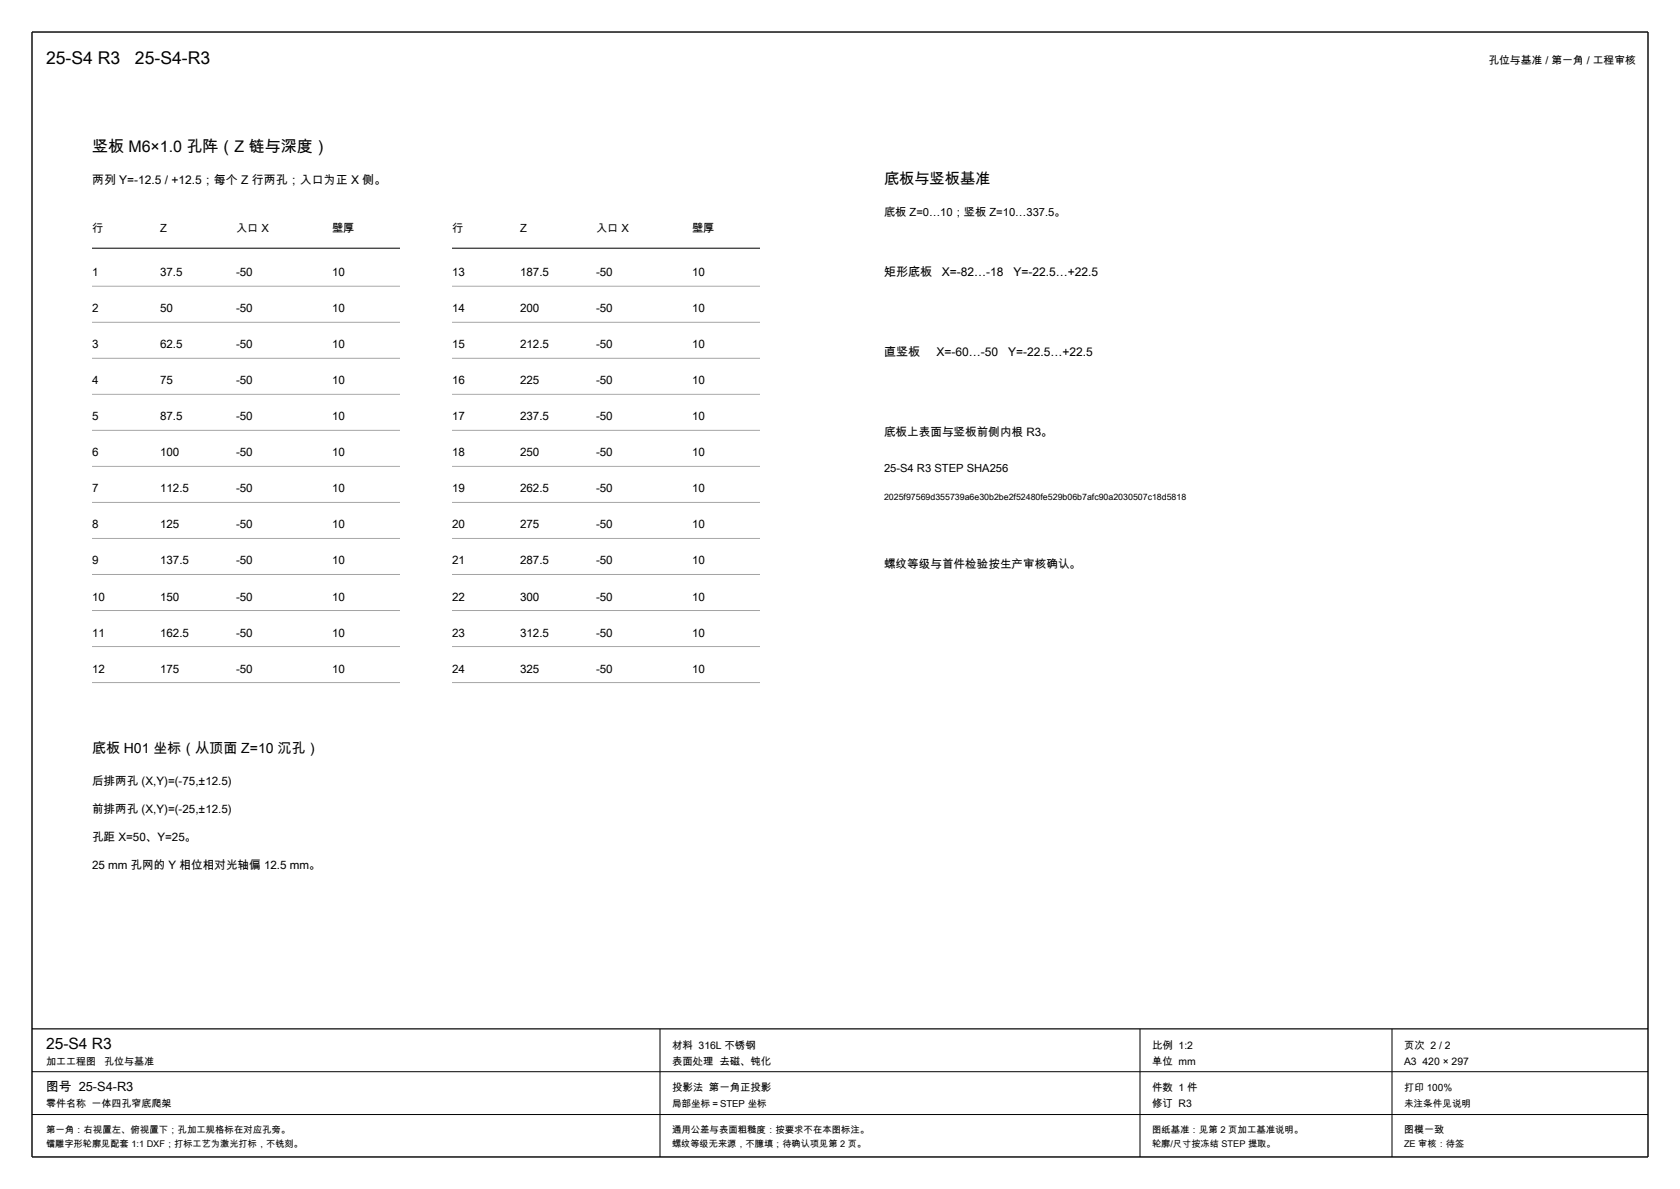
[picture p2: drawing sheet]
<svg xmlns="http://www.w3.org/2000/svg" width="420mm" height="297mm" viewBox="0 0 420 297" stroke-linecap="round" stroke-linejoin="round" font-family="sans-serif">
<defs><g id="words">
<g font-size="4.4">
<text x="11.5" y="16">25-S4 R3</text>
<text x="33.7" y="16">25-S4-R3</text>
</g>
<text font-size="4" x="23" y="38">竖板 M6×1.0 孔阵（Z 链与深度）</text>
<text font-size="3.9" x="11.5" y="262">25-S4 R3</text>
<text font-size="3.8" x="221" y="46">底板与竖板基准</text>
<text font-size="3.5" x="23" y="188">底板 H01 坐标（从顶面 Z=10 沉孔）</text>
<text font-size="3.2" x="11.5" y="272.4">图号 25-S4-R3</text>
<g font-size="3">
<text x="23" y="46">两列 Y=-12.5 / +12.5；每个 Z 行两孔；入口为正 X 侧。</text>
<text x="221" y="69">矩形底板</text>
<text x="235.5" y="69">X=-82…-18</text>
<text x="253.4" y="69">Y=-22.5…+22.5</text>
<text x="221" y="89">直竖板</text>
<text x="234.2" y="89">X=-60…-50</text>
<text x="252.1" y="89">Y=-22.5…+22.5</text>
</g>
<g font-size="2.9">
<text x="23" y="69">1</text>
<text x="40" y="69">37.5</text>
<text x="59" y="69">-50</text>
<text x="83" y="69">10</text>
<text x="113" y="69">13</text>
<text x="130" y="69">187.5</text>
<text x="149" y="69">-50</text>
<text x="173" y="69">10</text>
<text x="23" y="78">2</text>
<text x="40" y="78">50</text>
<text x="59" y="78">-50</text>
<text x="83" y="78">10</text>
<text x="113" y="78">14</text>
<text x="130" y="78">200</text>
<text x="149" y="78">-50</text>
<text x="173" y="78">10</text>
<text x="23" y="87">3</text>
<text x="40" y="87">62.5</text>
<text x="59" y="87">-50</text>
<text x="83" y="87">10</text>
<text x="113" y="87">15</text>
<text x="130" y="87">212.5</text>
<text x="149" y="87">-50</text>
<text x="173" y="87">10</text>
<text x="23" y="96">4</text>
<text x="40" y="96">75</text>
<text x="59" y="96">-50</text>
<text x="83" y="96">10</text>
<text x="113" y="96">16</text>
<text x="130" y="96">225</text>
<text x="149" y="96">-50</text>
<text x="173" y="96">10</text>
<text x="23" y="105">5</text>
<text x="40" y="105">87.5</text>
<text x="59" y="105">-50</text>
<text x="83" y="105">10</text>
<text x="113" y="105">17</text>
<text x="130" y="105">237.5</text>
<text x="149" y="105">-50</text>
<text x="173" y="105">10</text>
<text x="23" y="114">6</text>
<text x="40" y="114">100</text>
<text x="59" y="114">-50</text>
<text x="83" y="114">10</text>
<text x="113" y="114">18</text>
<text x="130" y="114">250</text>
<text x="149" y="114">-50</text>
<text x="173" y="114">10</text>
<text x="221" y="109">底板上表面与竖板前侧内根 R3。</text>
<text x="23" y="123">7</text>
<text x="40" y="123">112.5</text>
<text x="59" y="123">-50</text>
<text x="83" y="123">10</text>
<text x="113" y="123">19</text>
<text x="130" y="123">262.5</text>
<text x="149" y="123">-50</text>
<text x="173" y="123">10</text>
<text x="23" y="132">8</text>
<text x="40" y="132">125</text>
<text x="59" y="132">-50</text>
<text x="83" y="132">10</text>
<text x="113" y="132">20</text>
<text x="130" y="132">275</text>
<text x="149" y="132">-50</text>
<text x="173" y="132">10</text>
<text x="23" y="141">9</text>
<text x="40" y="141">137.5</text>
<text x="59" y="141">-50</text>
<text x="83" y="141">10</text>
<text x="113" y="141">21</text>
<text x="130" y="141">287.5</text>
<text x="149" y="141">-50</text>
<text x="173" y="141">10</text>
<text x="221" y="142">螺纹等级与首件检验按生产审核确认。</text>
<text x="23" y="150">10</text>
<text x="40" y="150">150</text>
<text x="59" y="150">-50</text>
<text x="83" y="150">10</text>
<text x="113" y="150">22</text>
<text x="130" y="150">300</text>
<text x="149" y="150">-50</text>
<text x="173" y="150">10</text>
<text x="23" y="159">11</text>
<text x="40" y="159">162.5</text>
<text x="59" y="159">-50</text>
<text x="83" y="159">10</text>
<text x="113" y="159">23</text>
<text x="130" y="159">312.5</text>
<text x="149" y="159">-50</text>
<text x="173" y="159">10</text>
<text x="23" y="168">12</text>
<text x="40" y="168">175</text>
<text x="59" y="168">-50</text>
<text x="83" y="168">10</text>
<text x="113" y="168">24</text>
<text x="130" y="168">325</text>
<text x="149" y="168">-50</text>
<text x="173" y="168">10</text>
<text x="23" y="196">后排两孔 (X,Y)=(-75,±12.5)</text>
<text x="23" y="203">前排两孔 (X,Y)=(-25,±12.5)</text>
<text x="23" y="210">孔距 X=50、Y=25。</text>
<text x="23" y="217">25 mm 孔网的 Y 相位相对光轴偏 12.5 mm。</text>
</g>
<g font-size="2.8">
<text x="221" y="54">底板 Z=0…10；竖板 Z=10…337.5。</text>
<text x="23" y="58">行</text>
<text x="40" y="58">Z</text>
<text x="59" y="58">入口 X</text>
<text x="83" y="58">壁厚</text>
<text x="113" y="58">行</text>
<text x="130" y="58">Z</text>
<text x="149" y="58">入口 X</text>
<text x="173" y="58">壁厚</text>
<text x="221" y="118">25-S4 R3 STEP SHA256</text>
</g>
<text font-size="2.7" x="372.1" y="16">孔位与基准 / 第一角 / 工程审核</text>
<g font-size="2.6">
<text x="168" y="262">材料 316L 不锈钢</text>
<text x="288" y="262">比例 1:2</text>
<text x="351" y="262">页次 2 / 2</text>
<text x="168" y="266">表面处理 去磁、钝化</text>
<text x="288" y="266">单位 mm</text>
<text x="351" y="266">A3 420 × 297</text>
<text x="168" y="272.4">投影法 第一角正投影</text>
<text x="288" y="272.4">件数 1 件</text>
<text x="288" y="276.6">修订 R3</text>
</g>
<g font-size="2.5">
<text x="11.5" y="266">加工工程图</text>
<text x="26.1" y="266">孔位与基准</text>
<text x="351" y="272.4">打印 100%</text>
<text x="11.5" y="276.6">零件名称 一体四孔窄底爬架</text>
<text x="351" y="283">图模一致</text>
</g>
<g font-size="2.4">
<text x="168" y="276.6">局部坐标＝STEP 坐标</text>
<text x="351" y="276.6">未注条件见说明</text>
</g>
<g font-size="2.3">
<text x="11.5" y="283">第一角：右视置左、俯视置下；孔加工规格标在对应孔旁。</text>
<text x="11.5" y="286.4">镭雕字形轮廓见配套 1:1 DXF；打标工艺为激光打标，不铣刻。</text>
<text x="168" y="283">通用公差与表面粗糙度：按要求不在本图标注。</text>
<text x="168" y="286.4">螺纹等级无来源，不臆填；待确认项见第 2 页。</text>
<text x="288" y="283">图纸基准：见第 2 页加工基准说明。</text>
<text x="288" y="286.4">轮廓/尺寸按冻结 STEP 提取。</text>
<text x="351" y="286.4">ZE 审核：待签</text>
</g>
<text font-size="2.2" x="221" y="125">2025f97569d355739a6e30b2be2f52480fe529b06b7afc90a2030507c18d5818</text>
</g></defs>
<path d="M8 8h404v281h-404z" fill="none" stroke="#000" stroke-width=".35"/>
<path d="M8 257h404" fill="none" stroke="#000" stroke-width=".3"/>
<path d="M23 62h77M113 62h77M165 257v32M285 257v32M348 257v32M8 278.4h404M8 267.7h404" fill="none" stroke="#000" stroke-width=".25"/>
<g fill="none" stroke="#a6a6a6" stroke-width=".25">
<path d="M23 71.5h77M113 71.5h77M23 80.5h77M23 89.5h77M23 98.5h77M113 80.5h77M113 89.5h77M113 98.5h77M23 107.5h77M23 116.5h77M113 107.5h77M113 116.5h77"/>
<path d="M23 125.5h77M23 134.5h77M113 125.5h77M113 134.5h77M23 143.5h77M23 152.5h77M113 143.5h77M113 152.5h77M23 161.5h77M23 170.5h77M113 161.5h77M113 170.5h77"/>
</g>
<use href="#words"/>
</svg>
